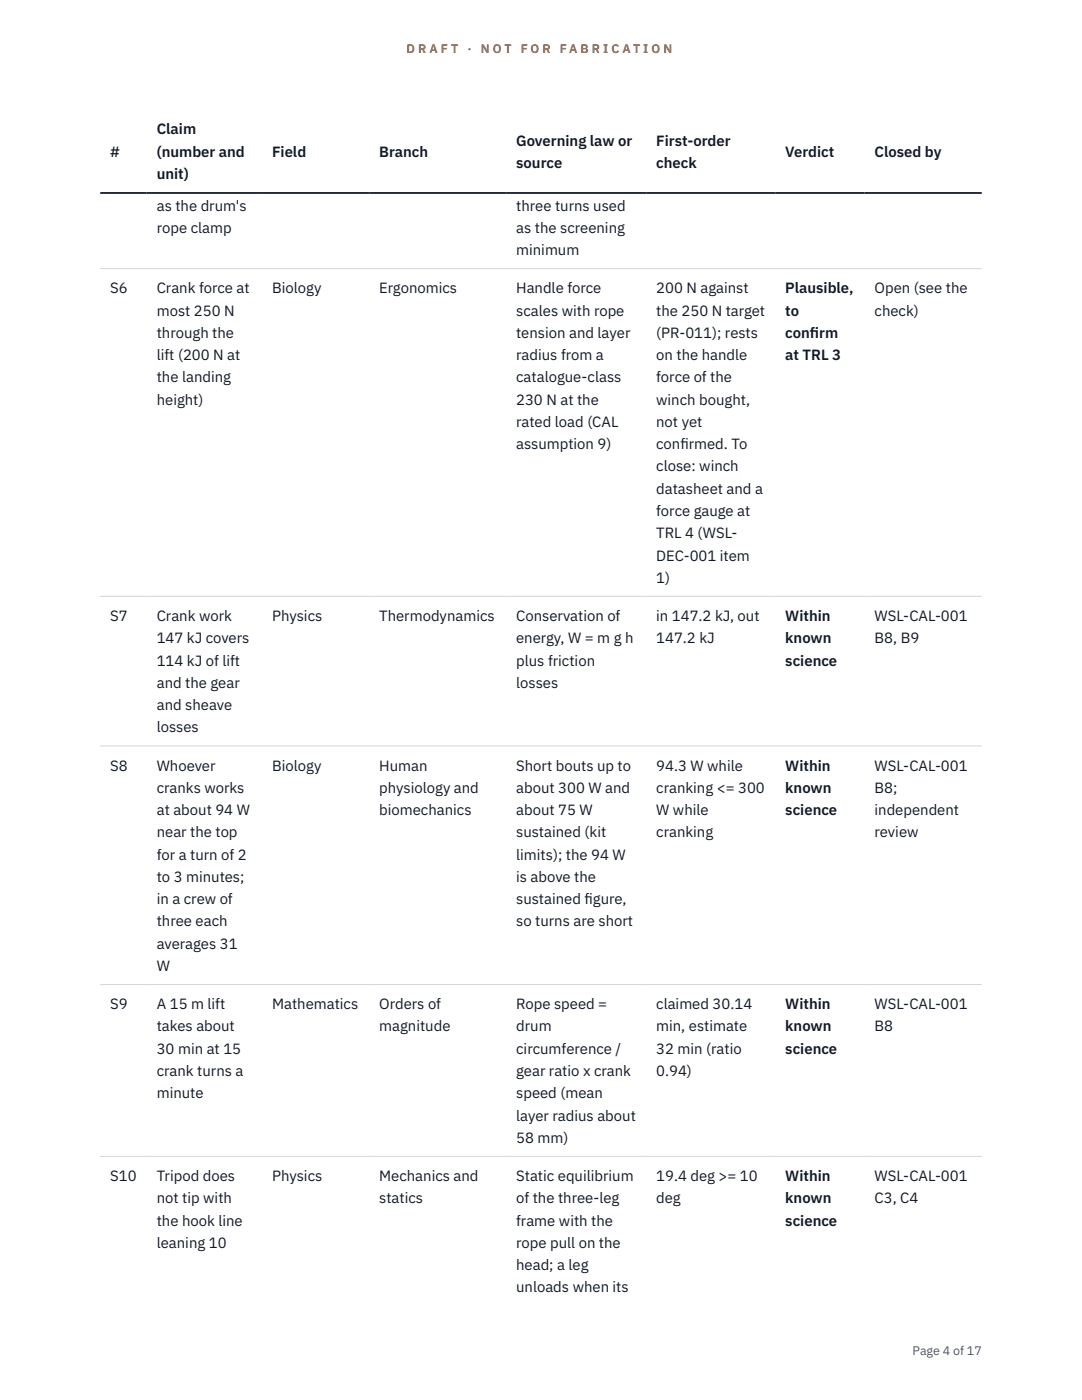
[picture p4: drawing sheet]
<svg xmlns="http://www.w3.org/2000/svg" width="216mm" height="279mm" viewBox="0 0 216 279" stroke-linecap="round" stroke-linejoin="round" font-family="sans-serif">
<defs><g id="words">
<g font-size="3" fill="#111827">
<text x="31.3" y="26.8">Claim</text>
<text x="103" y="29.1">Governing law or</text>
<text x="130.9" y="29.1">First-order</text>
<text x="22" y="31.3">#</text>
<text x="31.3" y="31.3">(number and</text>
<text x="31.3" y="35.7">unit)</text>
<text x="54.3" y="31.3">Field</text>
<text x="75.7" y="31.3">Branch</text>
<text x="103" y="33.5">source</text>
<text x="130.9" y="33.5">check</text>
<text x="156.7" y="31.3">Verdict</text>
<text x="174.5" y="31.3">Closed by</text>
<text x="31.3" y="42">as the drum's</text>
<text x="31.3" y="46.5">rope clamp</text>
<text x="103" y="42">three turns used</text>
<text x="103" y="46.5">as the screening</text>
<text x="103" y="50.9">minimum</text>
<text x="22" y="58.5">S6</text>
<text x="31.3" y="58.5">Crank force at</text>
<text x="54.3" y="58.5">Biology</text>
<text x="75.7" y="58.5">Ergonomics</text>
<text x="103" y="58.5">Handle force</text>
<text x="130.9" y="58.5">200 N against</text>
<text x="156.7" y="58.5">Plausible,</text>
<text x="174.5" y="58.5">Open (see the</text>
<text x="31.3" y="63">most 250 N</text>
<text x="103" y="63">scales with rope</text>
<text x="130.9" y="63">the 250 N target</text>
<text x="156.7" y="63">to</text>
<text x="174.5" y="63">check)</text>
<text x="31.3" y="67.4">through the</text>
<text x="31.3" y="71.9">lift (200 N at</text>
<text x="103" y="67.4">tension and layer</text>
<text x="103" y="71.9">radius from a</text>
<text x="130.9" y="67.4">(PR-011); rests</text>
<text x="130.9" y="71.9">on the handle</text>
<text x="156.7" y="67.4">conf</text>
<text x="156.7" y="71.9">at TRL 3</text>
<text x="161.6" y="67.4">irm</text>
<text x="31.3" y="76.3">the landing</text>
<text x="103" y="76.3">catalogue-class</text>
<text x="130.9" y="76.3">force of the</text>
<text x="31.3" y="80.8">height)</text>
<text x="103" y="80.8">230 N at the</text>
<text x="130.9" y="80.8">winch bought,</text>
<text x="103" y="85.2">rated load (CAL</text>
<text x="103" y="89.6">assumption 9)</text>
<text x="130.9" y="85.2">not yet</text>
<text x="130.9" y="89.6">conf</text>
<text x="135.8" y="89.6">irmed. To</text>
<text x="130.9" y="94.1">close: winch</text>
<text x="130.9" y="98.5">datasheet and a</text>
<text x="130.9" y="103">force gauge at</text>
<text x="130.9" y="107.4">TRL 4 (WSL-</text>
<text x="130.9" y="111.9">DEC-001 item</text>
<text x="130.9" y="116.3">1)</text>
<text x="22" y="123.9">S7</text>
<text x="31.3" y="123.9">Crank work</text>
<text x="54.3" y="123.9">Physics</text>
<text x="75.7" y="123.9">Thermodynamics</text>
<text x="103" y="123.9">Conservation of</text>
<text x="130.9" y="123.9">in 147.2 kJ, out</text>
<text x="156.7" y="123.9">Within</text>
<text x="174.5" y="123.9">WSL-CAL-001</text>
<text x="31.3" y="128.4">147 kJ covers</text>
<text x="103" y="128.4">energy, W = m g h</text>
<text x="130.9" y="128.4">147.2 kJ</text>
<text x="156.7" y="128.4">known</text>
<text x="174.5" y="128.4">B8, B9</text>
<text x="31.3" y="132.8">114 kJ of lift</text>
<text x="31.3" y="137.3">and the gear</text>
<text x="103" y="132.8">plus friction</text>
<text x="103" y="137.3">losses</text>
<text x="156.7" y="132.8">science</text>
<text x="31.3" y="141.7">and sheave</text>
<text x="31.3" y="146.2">losses</text>
<text x="22" y="153.8">S8</text>
<text x="31.3" y="153.8">Whoever</text>
<text x="54.3" y="153.8">Biology</text>
<text x="75.7" y="153.8">Human</text>
<text x="103" y="153.8">Short bouts up to</text>
<text x="130.9" y="153.8">94.3 W while</text>
<text x="156.7" y="153.8">Within</text>
<text x="174.5" y="153.8">WSL-CAL-001</text>
<text x="31.3" y="158.2">cranks works</text>
<text x="75.7" y="158.2">physiology and</text>
<text x="103" y="158.2">about 300 W and</text>
<text x="130.9" y="158.2">cranking &lt;= 300</text>
<text x="156.7" y="158.2">known</text>
<text x="174.5" y="158.2">B8;</text>
<text x="31.3" y="162.7">at about 94 W</text>
<text x="31.3" y="167.1">near the top</text>
<text x="75.7" y="162.7">biomechanics</text>
<text x="103" y="162.7">about 75 W</text>
<text x="103" y="167.1">sustained (kit</text>
<text x="130.9" y="162.7">W while</text>
<text x="130.9" y="167.1">cranking</text>
<text x="156.7" y="162.7">science</text>
<text x="174.5" y="162.7">independent</text>
<text x="174.5" y="167.1">review</text>
<text x="31.3" y="171.6">for a turn of 2</text>
<text x="103" y="171.6">limits); the 94 W</text>
<text x="31.3" y="176">to 3 minutes;</text>
<text x="103" y="176">is above the</text>
<text x="31.3" y="180.5">in a crew of</text>
<text x="31.3" y="184.9">three each</text>
<text x="103" y="180.5">sustained f</text>
<text x="103" y="184.9">so turns are short</text>
<text x="116.6" y="180.5">igure,</text>
<text x="31.3" y="189.3">averages 31</text>
<text x="31.3" y="193.8">W</text>
<text x="22" y="201.4">S9</text>
<text x="31.3" y="201.4">A 15 m lift</text>
<text x="54.3" y="201.4">Mathematics</text>
<text x="75.7" y="201.4">Orders of</text>
<text x="103" y="201.4">Rope speed =</text>
<text x="130.9" y="201.4">claimed 30.14</text>
<text x="156.7" y="201.4">Within</text>
<text x="174.5" y="201.4">WSL-CAL-001</text>
<text x="31.3" y="205.9">takes about</text>
<text x="75.7" y="205.9">magnitude</text>
<text x="103" y="205.9">drum</text>
<text x="130.9" y="205.9">min, estimate</text>
<text x="156.7" y="205.9">known</text>
<text x="174.5" y="205.9">B8</text>
<text x="31.3" y="210.3">30 min at 15</text>
<text x="31.3" y="214.7">crank turns a</text>
<text x="103" y="210.3">circumference /</text>
<text x="103" y="214.7">gear ratio x crank</text>
<text x="130.9" y="210.3">32 min (ratio</text>
<text x="130.9" y="214.7">0.94)</text>
<text x="156.7" y="210.3">science</text>
<text x="31.3" y="219.2">minute</text>
<text x="103" y="219.2">speed (mean</text>
<text x="103" y="223.6">layer radius about</text>
<text x="103" y="228.1">58 mm)</text>
<text x="22" y="235.7">S10</text>
<text x="31.3" y="235.7">Tripod does</text>
<text x="54.3" y="235.7">Physics</text>
<text x="75.7" y="235.7">Mechanics and</text>
<text x="103" y="235.7">Static equilibrium</text>
<text x="130.9" y="235.7">19.4 deg &gt;= 10</text>
<text x="156.7" y="235.7">Within</text>
<text x="174.5" y="235.7">WSL-CAL-001</text>
<text x="31.3" y="240.1">not tip with</text>
<text x="31.3" y="244.6">the hook line</text>
<text x="75.7" y="240.1">statics</text>
<text x="103" y="240.1">of the three-leg</text>
<text x="103" y="244.6">frame with the</text>
<text x="130.9" y="240.1">deg</text>
<text x="156.7" y="240.1">known</text>
<text x="156.7" y="244.6">science</text>
<text x="174.5" y="240.1">C3, C4</text>
<text x="31.3" y="249">leaning 10</text>
<text x="103" y="249">rope pull on the</text>
<text x="103" y="253.5">head; a leg</text>
<text x="103" y="257.9">unloads when its</text>
</g>
<g font-size="2.5" fill="#b45309">
<text x="81.1" y="10.5">D R A F T</text>
<text x="93.3" y="10.5">·</text>
<text x="95.9" y="10.5">N O T</text>
<text x="103.9" y="10.5">F O R</text>
<text x="111.7" y="10.5">F A B R I C A T I O N</text>
</g>
<text font-size="2.5" fill="#4b5563" x="182.1" y="270.3">Page 4 of 17</text>
</g></defs>
<path d="M20 53.6h175.9M20 119h175.9M20 148.9h175.9M20 196.5h175.9M20 230.8h175.9" fill="none" stroke="#d1d5db" stroke-width=".2"/>
<path d="M20 38.5h175.9" fill="none" stroke="#111827" stroke-width=".35"/>
<use href="#words"/>
</svg>
